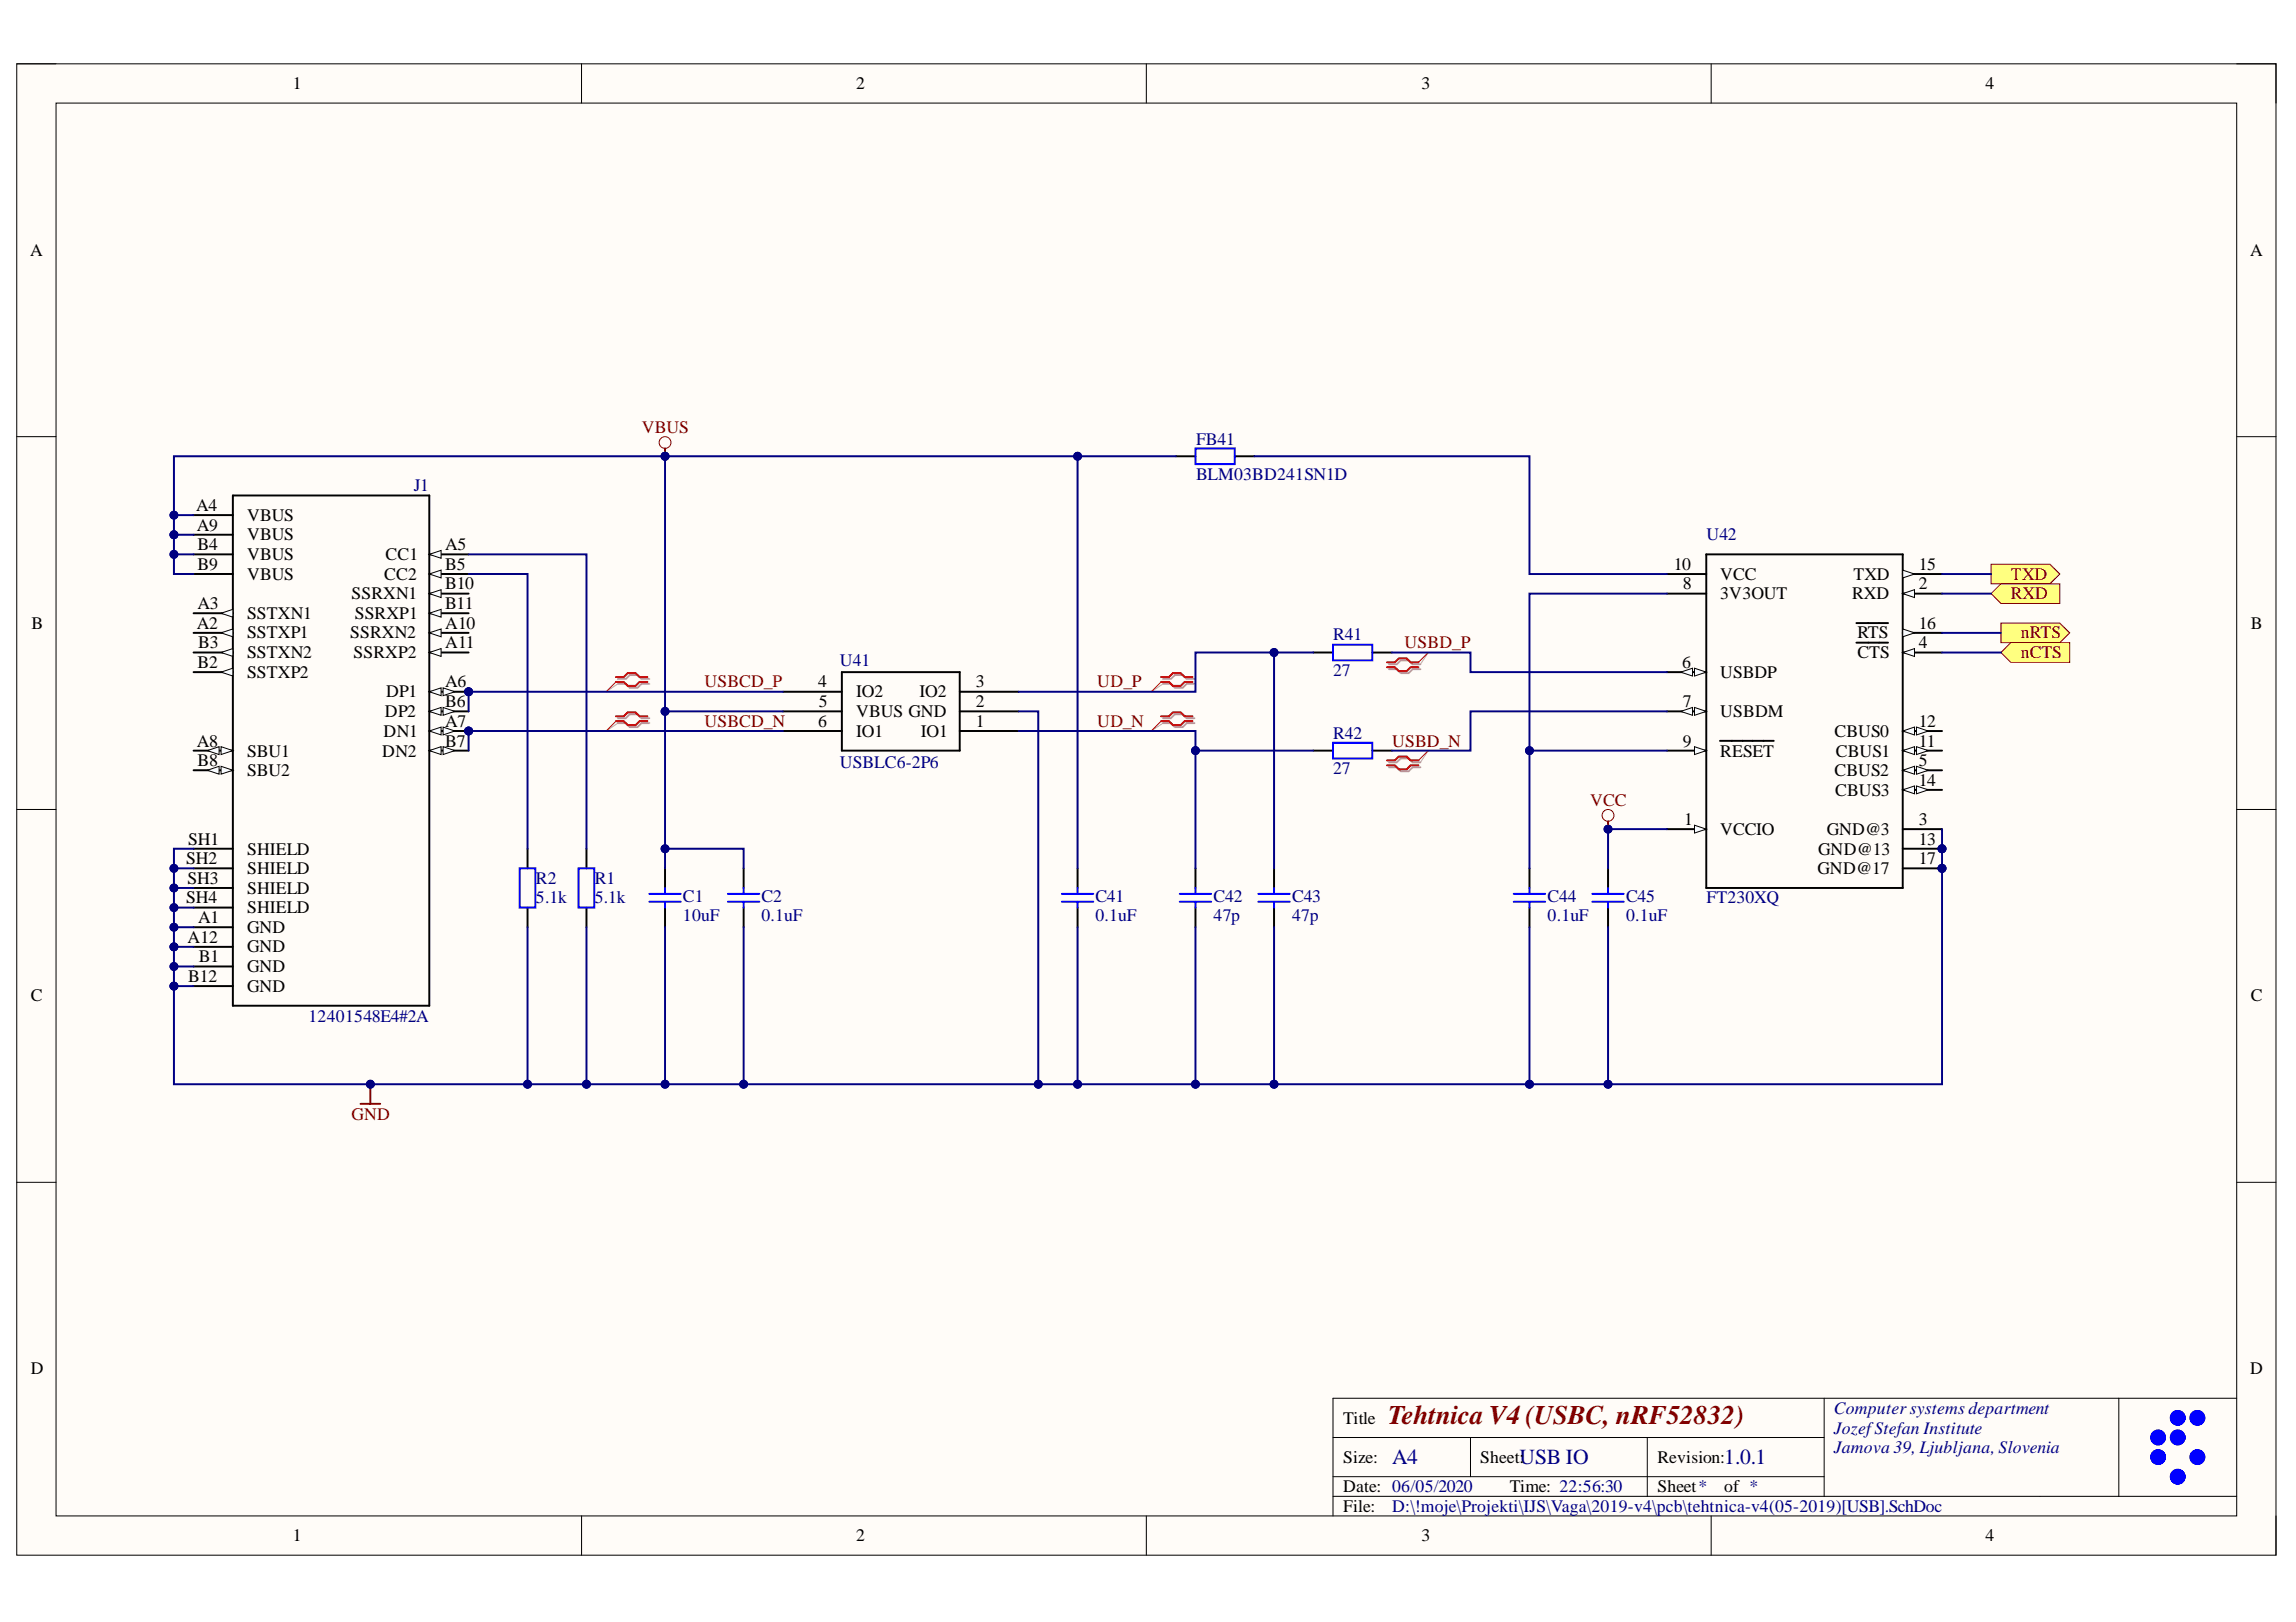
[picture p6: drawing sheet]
<svg xmlns="http://www.w3.org/2000/svg" width="297mm" height="210mm" viewBox="0 0 297 210" stroke-linecap="round" stroke-linejoin="round" font-family="sans-serif">
<defs><g id="words">
<text font-size="3.5" fill="#800000" x="179.6" y="184.3">Tehtnica V4 (USBC, nRF52832)</text>
<g font-size="2.8" fill="#000080">
<text x="180.1" y="189.5">A4</text>
<text x="196.6" y="189.5">USB IO</text>
<text x="223" y="189.5">1.0.1</text>
</g>
<g font-size="2.3">
<text x="37.9" y="11.6">1</text>
<text x="110.8" y="11.6">2</text>
<text x="183.9" y="11.6">3</text>
<text x="256.9" y="11.6">4</text>
<text x="3.9" y="33.1">A</text>
<text x="291.1" y="33.1">A</text>
<text x="25.4" y="66.1">A4</text>
<text x="25.5" y="68.7">A9</text>
<text x="25.5" y="71.2">B4</text>
<text x="32" y="69.9">VBUS</text>
<text x="32" y="67.4">VBUS</text>
<text x="57.6" y="71.2">A5</text>
<text x="25.5" y="73.7">B9</text>
<text x="32" y="75">VBUS</text>
<text x="32" y="72.5">VBUS</text>
<text x="45.5" y="77.5">SSRXN1</text>
<text x="49.7" y="75">CC2</text>
<text x="49.9" y="72.5">CC1</text>
<text x="57.6" y="76.3">B10</text>
<text x="57.6" y="73.7">B5</text>
<text x="216.5" y="73.7">10</text>
<text x="217.7" y="76.3">8</text>
<text x="222.5" y="77.5">3V3OUT</text>
<text x="222.5" y="75">VCC</text>
<text x="239.6" y="77.5">RXD</text>
<text x="239.8" y="75">TXD</text>
<text x="248.2" y="73.7">15</text>
<text x="248.2" y="76.3">2</text>
<text x="4.1" y="81.4">B</text>
<text x="25.5" y="81.4">A2</text>
<text x="25.5" y="78.8">A3</text>
<text x="25.6" y="83.9">B3</text>
<text x="32" y="82.6">SSTXP1</text>
<text x="32" y="80.1">SSTXN1</text>
<text x="45.3" y="82.6">SSRXN2</text>
<text x="45.9" y="80.1">SSRXP1</text>
<text x="57.6" y="83.9">A11</text>
<text x="57.6" y="81.4">A10</text>
<text x="57.6" y="78.8">B11</text>
<text x="240.3" y="82.6">RTS</text>
<text x="248.2" y="83.9">4</text>
<text x="248.2" y="81.4">16</text>
<text x="291.2" y="81.4">B</text>
<text x="25.5" y="86.4">B2</text>
<text x="32" y="87.7">SSTXP2</text>
<text x="32" y="85.2">SSTXN2</text>
<text x="45.7" y="85.2">SSRXP2</text>
<text x="57.6" y="89">A6</text>
<text x="105.9" y="89">4</text>
<text x="126.2" y="89">3</text>
<text x="217.6" y="86.4">6</text>
<text x="222.5" y="87.7">USBDP</text>
<text x="240.3" y="85.2">CTS</text>
<text x="49.6" y="95.4">DN1</text>
<text x="49.8" y="92.8">DP2</text>
<text x="50" y="90.2">DP1</text>
<text x="57.6" y="94.1">A7</text>
<text x="57.6" y="91.5">B6</text>
<text x="105.9" y="94.1">6</text>
<text x="105.9" y="91.5">5</text>
<text x="110.8" y="90.2">IO2</text>
<text x="110.8" y="92.8">VBUS GND</text>
<text x="110.8" y="95.4">IO1</text>
<text x="119" y="90.2">IO2</text>
<text x="119.1" y="95.4">IO1</text>
<text x="126.2" y="94.1">1</text>
<text x="126.2" y="91.5">2</text>
<text x="217.7" y="91.5">7</text>
<text x="222.5" y="92.8">USBDM</text>
<text x="237.3" y="95.4">CBUS0</text>
<text x="248.2" y="94.1">12</text>
<text x="25.5" y="96.6">A8</text>
<text x="25.5" y="99.2">B8</text>
<text x="32" y="100.4">SBU2</text>
<text x="32" y="97.9">SBU1</text>
<text x="49.5" y="97.9">DN2</text>
<text x="57.6" y="96.6">B7</text>
<text x="217.7" y="96.6">9</text>
<text x="222.5" y="97.9">RESET</text>
<text x="237.3" y="100.4">CBUS2</text>
<text x="237.5" y="97.9">CBUS1</text>
<text x="248.2" y="101.7">14</text>
<text x="248.2" y="99.2">5</text>
<text x="248.2" y="96.6">11</text>
<text x="217.9" y="106.8">1</text>
<text x="237.4" y="103">CBUS3</text>
<text x="248.2" y="106.8">3</text>
<text x="24.1" y="111.8">SH2</text>
<text x="24.4" y="109.3">SH1</text>
<text x="32" y="113.1">SHIELD</text>
<text x="32" y="110.6">SHIELD</text>
<text x="222.5" y="108">VCCIO</text>
<text x="235.1" y="113.1">GND@17</text>
<text x="235.2" y="110.6">GND@13</text>
<text x="236.3" y="108">GND@3</text>
<text x="248.2" y="111.8">17</text>
<text x="248.2" y="109.3">13</text>
<text x="24.1" y="116.9">SH4</text>
<text x="24.3" y="114.4">SH3</text>
<text x="25.6" y="119.5">A1</text>
<text x="32" y="118.2">SHIELD</text>
<text x="32" y="115.7">SHIELD</text>
<text x="24.3" y="122">A12</text>
<text x="25.7" y="124.5">B1</text>
<text x="32" y="125.8">GND</text>
<text x="32" y="123.3">GND</text>
<text x="32" y="120.7">GND</text>
<text x="4" y="129.6">C</text>
<text x="24.4" y="127.1">B12</text>
<text x="32" y="128.3">GND</text>
<text x="291.2" y="129.6">C</text>
<text x="4" y="177.8">D</text>
<text x="291.1" y="177.8">D</text>
<text x="173.8" y="184.3">Title</text>
<text x="173.8" y="189.3">Size:</text>
<text x="191.5" y="189.3">Sheet:</text>
<text x="214.4" y="189.3">Revision:</text>
<text x="173.8" y="193.1">Date: 06/05/2020</text>
<text x="173.8" y="195.7">File:</text>
<text x="195.3" y="193.1">Time: 22:56:30</text>
<text x="214.4" y="193.1">Sheet*</text>
<text x="223" y="193.1">of *</text>
<text x="37.9" y="199.5">1</text>
<text x="110.8" y="199.5">2</text>
<text x="183.9" y="199.5">3</text>
<text x="256.9" y="199.5">4</text>
</g>
<g font-size="2.3" fill="#800000">
<text x="83" y="56">VBUS</text>
<text x="260.2" y="75">TXD</text>
<text x="260.2" y="77.5">RXD</text>
<text x="181.7" y="83.9">USBD_P</text>
<text x="261.4" y="82.6">nRTS</text>
<text x="91.1" y="89">USBCD_P</text>
<text x="142" y="89">UD_P</text>
<text x="261.4" y="85.2">nCTS</text>
<text x="91.1" y="94.1">USBCD_N</text>
<text x="142" y="94.1">UD_N</text>
<text x="180.1" y="96.6">USBD_N</text>
<text x="205.7" y="104.2">VCC</text>
<text x="45.5" y="144.9">GND</text>
</g>
<g font-size="2.3" fill="#000080">
<text x="154.7" y="57.5">FB41</text>
<text x="53.5" y="63.5">J1</text>
<text x="154.7" y="62.1">BLM03BD241SN1D</text>
<text x="220.8" y="69.9">U42</text>
<text x="172.5" y="82.9">R41</text>
<text x="108.6" y="86.2">U41</text>
<text x="172.5" y="87.4">27</text>
<text x="172.5" y="95.6">R42</text>
<text x="108.6" y="99.4">USBLC6-2P6</text>
<text x="172.5" y="100.2">27</text>
<text x="69.3" y="114.4">R2</text>
<text x="69.3" y="116.9">5.1k</text>
<text x="76.9" y="114.4">R1</text>
<text x="76.9" y="116.9">5.1k</text>
<text x="88.4" y="116.7">C1</text>
<text x="88.4" y="119.2">10uF</text>
<text x="98.5" y="116.7">C2</text>
<text x="98.5" y="119.2">0.1uF</text>
<text x="141.7" y="116.7">C41</text>
<text x="141.7" y="119.2">0.1uF</text>
<text x="157" y="116.7">C42</text>
<text x="157" y="119.2">47p</text>
<text x="167.2" y="116.7">C43</text>
<text x="167.2" y="119.2">47p</text>
<text x="200.2" y="116.7">C44</text>
<text x="200.2" y="119.2">0.1uF</text>
<text x="210.4" y="116.7">C45</text>
<text x="210.4" y="119.2">0.1uF</text>
<text x="220.8" y="116.9">FT230XQ</text>
<text x="39.9" y="132.2">12401548E4#2A</text>
<text x="237.3" y="183">Computer systems department</text>
<text x="237.3" y="185.5">JozefStefan Institute</text>
<text x="237.3" y="188.1">Jamova 39, Ljubljana, Slovenia</text>
<text x="180.1" y="195.7">D:\!moje\Projekti\IJS\Vaga\2019-v4\pcb\tehtnica-v4(05-2019)[USB].SchDoc</text>
</g>
</g></defs>
<path d="M2.2 8.3h292.3v193h-292.3z" fill-rule="evenodd" fill="#fffcf8"/>
<path d="M2.2 8.3h292.3v193h-292.3z" fill="none" stroke="#000" stroke-width=".13"/>
<path d="M7.3 13.3h282.1v182.9h-282.1z" fill-rule="evenodd" fill="#fffcf8"/>
<g fill="none" stroke="#000" stroke-width=".13">
<path d="M2.2 8.3h5.1M7.3 13.3h282.1v182.9h-282.1zM75.2 8.3v5M148.3 8.3v5M221.4 8.3v5M289.4 8.3h5.1v5M2.2 56.5h5.1M289.4 56.5h5.1M2.2 104.8h5.1M289.4 104.8h5.1M2.2 153h5.1M289.4 153h5.1"/>
<path d="M75.2 196.2v5.1M148.3 196.2v5.1M172.5 186h63.5M172.5 193.6h116.9M172.5 191.1h63.5M190.2 186v5.1M213.1 186v7.6M221.4 196.2v5.1M236 180.9v12.7M274.1 180.9v12.7M289.4 180.9h-116.9v15.3M294.5 196.2v5.1"/>
</g>
<g fill="none" stroke="#00f" stroke-width="1.3">
<circle cx="279.2" cy="186" r=".38"/>
<circle cx="279.2" cy="188.6" r=".38"/>
<circle cx="281.7" cy="191.1" r=".38"/>
<circle cx="281.7" cy="186" r=".38"/>
<circle cx="281.7" cy="183.5" r=".38"/>
<circle cx="284.3" cy="183.5" r=".38"/>
<circle cx="284.3" cy="188.6" r=".38"/>
</g>
<path d="M101.3 94.6h7.6M101.3 92.1h7.6M101.3 89.5h7.6M108.9 87h15.3v10.1h-15.3zM124.2 94.6h7.6M124.2 92.1h7.6M124.2 89.5h7.6" fill="none" stroke="#000" stroke-width=".25"/>
<circle cx="251.2" cy="112.4" r=".51" fill="#000080"/>
<circle cx="251.2" cy="112.4" r=".51" fill="none" stroke="#000080" stroke-width=".13"/>
<circle cx="251.2" cy="109.8" r=".51" fill="#000080"/>
<circle cx="251.2" cy="109.8" r=".51" fill="none" stroke="#000080" stroke-width=".13"/>
<path d="M220.7 71.7h25.5v43.2h-25.5zM246.2 112.4h5" fill="none" stroke="#000" stroke-width=".25"/>
<circle cx="251.2" cy="112.4" r=".51" fill="#000080"/>
<circle cx="251.2" cy="112.4" r=".51" fill="none" stroke="#000080" stroke-width=".13"/>
<path d="M246.2 109.8h5" fill="none" stroke="#000" stroke-width=".25"/>
<circle cx="251.2" cy="109.8" r=".51" fill="#000080"/>
<circle cx="251.2" cy="109.8" r=".51" fill="none" stroke="#000080" stroke-width=".13"/>
<path d="M246.2 107.3h5M246.2 102.2h5" fill="none" stroke="#000" stroke-width=".25"/>
<path d="M246.2 102.2l1.5-.5v1z" fill="#f8fcff"/>
<path d="M246.2 102.2l1.5-.5v1z" fill="none" stroke="#000" stroke-width=".13"/>
<path d="M247.9 101.7l1.6 .5-1.6 .5z" fill="#f8fcff"/>
<path d="M247.9 101.7l1.6 .5-1.6 .5z" fill="none" stroke="#000" stroke-width=".13"/>
<path d="M246.2 99.7h5" fill="none" stroke="#000" stroke-width=".25"/>
<path d="M246.2 99.7l1.5-.5v1z" fill="#f8fcff"/>
<path d="M246.2 99.7l1.5-.5v1z" fill="none" stroke="#000" stroke-width=".13"/>
<path d="M247.9 99.2l1.6 .5-1.6 .5z" fill="#f8fcff"/>
<path d="M247.9 99.2l1.6 .5-1.6 .5z" fill="none" stroke="#000" stroke-width=".13"/>
<path d="M246.2 97.1h5" fill="none" stroke="#000" stroke-width=".25"/>
<path d="M246.2 97.1l1.5-.5v1z" fill="#f8fcff"/>
<path d="M246.2 97.1l1.5-.5v1z" fill="none" stroke="#000" stroke-width=".13"/>
<path d="M247.9 96.6l1.6 .5-1.6 .5z" fill="#f8fcff"/>
<path d="M247.9 96.6l1.6 .5-1.6 .5z" fill="none" stroke="#000" stroke-width=".13"/>
<path d="M246.2 94.6h5" fill="none" stroke="#000" stroke-width=".25"/>
<path d="M246.2 94.6l1.5-.5v1z" fill="#f8fcff"/>
<path d="M246.2 94.6l1.5-.5v1z" fill="none" stroke="#000" stroke-width=".13"/>
<path d="M247.9 94.1l1.6 .5-1.6 .5z" fill="#f8fcff"/>
<path d="M247.9 94.1l1.6 .5-1.6 .5z" fill="none" stroke="#000" stroke-width=".13"/>
<path d="M246.2 84.4h5" fill="none" stroke="#000" stroke-width=".25"/>
<path d="M246.2 84.4l1.5-.5v1.1z" fill="#f8fcff"/>
<path d="M246.2 84.4l1.5-.5v1.1z" fill="none" stroke="#000" stroke-width=".13"/>
<path d="M240.2 83.2h4.1M246.2 81.9h5" fill="none" stroke="#000" stroke-width=".25"/>
<path d="M246.2 81.4l1.5 .5-1.5 .5z" fill="#f8fcff"/>
<path d="M246.2 81.4l1.5 .5-1.5 .5z" fill="none" stroke="#000" stroke-width=".13"/>
<path d="M246.2 74.3h5M240.2 80.6h4.1" fill="none" stroke="#000" stroke-width=".25"/>
<path d="M246.2 73.8l1.5 .5-1.5 .5z" fill="#f8fcff"/>
<path d="M246.2 73.8l1.5 .5-1.5 .5z" fill="none" stroke="#000" stroke-width=".13"/>
<path d="M246.2 76.8h5" fill="none" stroke="#000" stroke-width=".25"/>
<path d="M246.2 76.8l1.5-.5v1z" fill="#f8fcff"/>
<path d="M246.2 76.8l1.5-.5v1z" fill="none" stroke="#000" stroke-width=".13"/>
<path d="M215.7 76.8h5M215.7 107.3h5" fill="none" stroke="#000" stroke-width=".25"/>
<path d="M219.2 106.8l1.5 .5-1.5 .5z" fill="#f8fcff"/>
<path d="M219.2 106.8l1.5 .5-1.5 .5z" fill="none" stroke="#000" stroke-width=".13"/>
<path d="M215.7 97.1h5" fill="none" stroke="#000" stroke-width=".25"/>
<path d="M219.2 96.6l1.5 .5-1.5 .5z" fill="#f8fcff"/>
<path d="M219.2 96.6l1.5 .5-1.5 .5z" fill="none" stroke="#000" stroke-width=".13"/>
<path d="M215.7 87h5M222.5 95.9h7" fill="none" stroke="#000" stroke-width=".25"/>
<path d="M219.2 86.5l1.5 .5-1.5 .5z" fill="#f8fcff"/>
<path d="M219.2 86.5l1.5 .5-1.5 .5z" fill="none" stroke="#000" stroke-width=".13"/>
<path d="M217.4 87l1.6-.5v1z" fill="#f8fcff"/>
<path d="M217.4 87l1.6-.5v1z" fill="none" stroke="#000" stroke-width=".13"/>
<path d="M215.7 92.1h5" fill="none" stroke="#000" stroke-width=".25"/>
<path d="M219.2 91.6l1.5 .5-1.5 .5z" fill="#f8fcff"/>
<path d="M219.2 91.6l1.5 .5-1.5 .5z" fill="none" stroke="#000" stroke-width=".13"/>
<path d="M217.4 92.1l1.6-.5v1z" fill="#f8fcff"/>
<path d="M217.4 92.1l1.6-.5v1z" fill="none" stroke="#000" stroke-width=".13"/>
<path d="M215.7 74.3h5" fill="none" stroke="#000" stroke-width=".25"/>
<circle cx="60.6" cy="94.6" r=".51" fill="#000080"/>
<circle cx="60.6" cy="94.6" r=".51" fill="none" stroke="#000080" stroke-width=".13"/>
<circle cx="60.6" cy="89.5" r=".51" fill="#000080"/>
<circle cx="60.6" cy="89.5" r=".51" fill="none" stroke="#000080" stroke-width=".13"/>
<path d="M30.1 64.1h25.4v66.1h-25.4zM25 99.7h5.1M25 120h5.1M25 117.5h5.1M25 114.9h5.1M25 112.4h5.1M25 109.8h5.1M25 127.6h5.1M25 125.1h5.1M25 122.5h5.1" fill="none" stroke="#000" stroke-width=".25"/>
<path d="M28.6 99.2l1.5 .5-1.5 .5z" fill="#f8fcff"/>
<path d="M28.6 99.2l1.5 .5-1.5 .5z" fill="none" stroke="#000" stroke-width=".13"/>
<path d="M26.8 99.7l1.5-.5v1z" fill="#f8fcff"/>
<path d="M26.8 99.7l1.5-.5v1z" fill="none" stroke="#000" stroke-width=".13"/>
<path d="M25 97.1h5.1" fill="none" stroke="#000" stroke-width=".25"/>
<path d="M28.6 96.6l1.5 .5-1.5 .5z" fill="#f8fcff"/>
<path d="M28.6 96.6l1.5 .5-1.5 .5z" fill="none" stroke="#000" stroke-width=".13"/>
<path d="M26.8 97.1l1.5-.5v1z" fill="#f8fcff"/>
<path d="M26.8 97.1l1.5-.5v1z" fill="none" stroke="#000" stroke-width=".13"/>
<path d="M25 87h5.1" fill="none" stroke="#000" stroke-width=".25"/>
<path d="M28.6 87l1.5-.5v1z" fill="#f8fcff"/>
<path d="M28.6 87l1.5-.5v1z" fill="none" stroke="#000" stroke-width=".13"/>
<path d="M25 84.4h5.1" fill="none" stroke="#000" stroke-width=".25"/>
<path d="M28.6 84.4l1.5-.5v1z" fill="#f8fcff"/>
<path d="M28.6 84.4l1.5-.5v1z" fill="none" stroke="#000" stroke-width=".13"/>
<path d="M25 81.9h5.1" fill="none" stroke="#000" stroke-width=".25"/>
<path d="M28.6 81.9l1.5-.5v1z" fill="#f8fcff"/>
<path d="M28.6 81.9l1.5-.5v1z" fill="none" stroke="#000" stroke-width=".13"/>
<path d="M25 79.4h5.1" fill="none" stroke="#000" stroke-width=".25"/>
<path d="M28.6 79.4l1.5-.5v1z" fill="#f8fcff"/>
<path d="M28.6 79.4l1.5-.5v1z" fill="none" stroke="#000" stroke-width=".13"/>
<path d="M25 74.3h5.1M25 71.7h5.1M25 69.2h5.1M25 66.7h5.1M55.5 97.1h5.1" fill="none" stroke="#000" stroke-width=".25"/>
<path d="M55.5 97.1l1.6-.5v1z" fill="#f8fcff"/>
<path d="M55.5 97.1l1.6-.5v1z" fill="none" stroke="#000" stroke-width=".13"/>
<path d="M57.3 96.6l1.5 .5-1.5 .5z" fill="#f8fcff"/>
<path d="M57.3 96.6l1.5 .5-1.5 .5z" fill="none" stroke="#000" stroke-width=".13"/>
<path d="M55.5 94.6h5.1" fill="none" stroke="#000" stroke-width=".25"/>
<path d="M55.5 94.6l1.6-.5v1z" fill="#f8fcff"/>
<path d="M55.5 94.6l1.6-.5v1z" fill="none" stroke="#000" stroke-width=".13"/>
<path d="M57.3 94.1l1.5 .5-1.5 .5z" fill="#f8fcff"/>
<path d="M57.3 94.1l1.5 .5-1.5 .5z" fill="none" stroke="#000" stroke-width=".13"/>
<circle cx="60.6" cy="94.6" r=".51" fill="#000080"/>
<circle cx="60.6" cy="94.6" r=".51" fill="none" stroke="#000080" stroke-width=".13"/>
<path d="M55.5 92.1h5.1" fill="none" stroke="#000" stroke-width=".25"/>
<path d="M55.5 92.1l1.6-.5v1z" fill="#f8fcff"/>
<path d="M55.5 92.1l1.6-.5v1z" fill="none" stroke="#000" stroke-width=".13"/>
<path d="M57.3 91.6l1.5 .5-1.5 .5z" fill="#f8fcff"/>
<path d="M57.3 91.6l1.5 .5-1.5 .5z" fill="none" stroke="#000" stroke-width=".13"/>
<path d="M55.5 89.5h5.1" fill="none" stroke="#000" stroke-width=".25"/>
<path d="M55.5 89.5l1.6-.5v1z" fill="#f8fcff"/>
<path d="M55.5 89.5l1.6-.5v1z" fill="none" stroke="#000" stroke-width=".13"/>
<path d="M57.3 89l1.5 .5-1.5 .5z" fill="#f8fcff"/>
<path d="M57.3 89l1.5 .5-1.5 .5z" fill="none" stroke="#000" stroke-width=".13"/>
<circle cx="60.6" cy="89.5" r=".51" fill="#000080"/>
<circle cx="60.6" cy="89.5" r=".51" fill="none" stroke="#000080" stroke-width=".13"/>
<path d="M55.5 84.4h5.1" fill="none" stroke="#000" stroke-width=".25"/>
<path d="M55.5 84.4l1.6-.5v1z" fill="#f8fcff"/>
<path d="M55.5 84.4l1.6-.5v1z" fill="none" stroke="#000" stroke-width=".13"/>
<path d="M55.5 81.9h5.1" fill="none" stroke="#000" stroke-width=".25"/>
<path d="M55.5 81.9l1.6-.5v1z" fill="#f8fcff"/>
<path d="M55.5 81.9l1.6-.5v1z" fill="none" stroke="#000" stroke-width=".13"/>
<path d="M55.5 79.4h5.1" fill="none" stroke="#000" stroke-width=".25"/>
<path d="M55.5 79.4l1.6-.5v1z" fill="#f8fcff"/>
<path d="M55.5 79.4l1.6-.5v1z" fill="none" stroke="#000" stroke-width=".13"/>
<path d="M55.5 76.8h5.1" fill="none" stroke="#000" stroke-width=".25"/>
<path d="M55.5 76.8l1.6-.5v1z" fill="#f8fcff"/>
<path d="M55.5 76.8l1.6-.5v1z" fill="none" stroke="#000" stroke-width=".13"/>
<path d="M55.5 74.3h5.1" fill="none" stroke="#000" stroke-width=".25"/>
<path d="M55.5 74.3l1.6-.5v1z" fill="#f8fcff"/>
<path d="M55.5 74.3l1.6-.5v1z" fill="none" stroke="#000" stroke-width=".13"/>
<path d="M55.5 71.7h5.1" fill="none" stroke="#000" stroke-width=".25"/>
<path d="M55.5 71.7l1.6-.5v1z" fill="#f8fcff"/>
<path d="M55.5 71.7l1.6-.5v1z" fill="none" stroke="#000" stroke-width=".13"/>
<path d="M169.9 84.4h2.5M169.9 97.1h2.5M177.5 84.4h2.6M177.5 97.1h2.6M68.2 109.8v2.6M68.2 117.5v2.5M75.9 109.8v2.6M75.9 117.5v2.5" fill="none" stroke="#000" stroke-width=".25"/>
<path d="M172.5 83.4h5v2.1h-5zM172.5 96.1h5v2.1h-5zM67.2 112.4h2.1v5.1h-2.1zM74.9 112.4h2v5.1h-2z" fill="none" stroke="#00f" stroke-width=".25"/>
<path d="M79.9 87.9h1.1l.5-.5h1l.5 .5h1M79.9 88.5h1.1l.5 .5h1l.5-.5h1M79.9 92.9h1.1l.5-.5h1l.5 .5h1M79.9 93.6h1.1l.5 .5h1l.5-.5h1M150.5 87.9h1l.5-.5h1l.5 .5h1M150.5 88.5h1l.5 .5h1l.5-.5h1M150.5 92.9h1l.5-.5h1l.5 .5h1M150.5 93.6h1l.5 .5h1l.5-.5h1M179.7 86.6h1l.5 .5h1l.5-.5h1.1M179.7 86h1l.5-.5h1l.5 .5h1.1M179.7 99.3h1l.5 .5h1l.5-.5h1.1M179.7 98.7h1l.5-.5h1l.5 .5h1.1" fill="none" stroke="#d0a19e" stroke-width=".25"/>
<path d="M79.9 88.5l-1.5 1M79.9 93.6l-1.5 1M150.5 88.5l-1.6 1M150.5 93.6l-1.6 1M184.8 84.4l-1 1.6M184.8 97.1l-1 1.6" fill="none" stroke="#d0a19e" stroke-width=".13"/>
<path d="M79.7 87.6h1l.5-.5h1l.5 .5h1.1M79.7 88.2h1l.5 .6h1l.5-.6h1.1M79.7 92.7h1l.5-.5h1l.5 .5h1.1M79.7 93.3h1l.5 .5h1l.5-.5h1.1M150.2 87.6h1l.5-.5h1.1l.5 .5h1M150.2 88.2h1l.5 .6h1.1l.5-.6h1M150.2 92.7h1l.5-.5h1.1l.5 .5h1M150.2 93.3h1l.5 .5h1.1l.5-.5h1M179.4 86.3h1.1l.5 .6h1l.5-.6h1M179.4 85.7h1.1l.5-.5h1l.5 .5h1M179.4 99h1.1l.5 .6h1l.5-.6h1M179.4 98.4h1.1l.5-.5h1l.5 .5h1" fill="none" stroke="#f00" stroke-width=".25"/>
<path d="M79.7 88.2l-1.3 1.3M79.7 93.3l-1.3 1.3M150.2 88.2l-1.3 1.3M150.2 93.3l-1.3 1.3M184.8 84.4l-1.3 1.3M184.8 97.1l-1.3 1.3" fill="none" stroke="#f00" stroke-width=".13"/>
<circle cx="86" cy="57.3" r=".76" fill="none" stroke="#800000" stroke-width=".13"/>
<path d="M86 58v1" fill="none" stroke="#800000" stroke-width=".25"/>
<circle cx="86" cy="59" r=".51" fill="#000080"/>
<circle cx="86" cy="59" r=".51" fill="none" stroke="#000080" stroke-width=".13"/>
<path d="M86 112.4v2.5M86 117.5v2.5M96.2 112.4v2.5M96.2 117.5v2.5" fill="none" stroke="#000" stroke-width=".25"/>
<path d="M84 115.7h4.1M84 116.7h4.1M86 114.9v.8M86 116.7v.8M94.2 115.7h4M94.2 116.7h4M96.2 114.9v.8M96.2 116.7v.8" fill="none" stroke="#00f" stroke-width=".25"/>
<path d="M46.6 142.9h2.6M47.9 140.3v2.6" fill="none" stroke="#800000" stroke-width=".25"/>
<circle cx="47.9" cy="140.3" r=".51" fill="#000080"/>
<circle cx="47.9" cy="140.3" r=".51" fill="none" stroke="#000080" stroke-width=".13"/>
<path d="M152.1 59h2.6M159.7 59h2.6M139.4 112.4v2.5M139.4 117.5v2.5M154.7 112.4v2.5M154.7 117.5v2.5M164.8 112.4v2.5M164.8 117.5v2.5M197.9 112.4v2.5M197.9 117.5v2.5" fill="none" stroke="#000" stroke-width=".25"/>
<g fill="none" stroke="#00f" stroke-width=".25">
<path d="M154.7 58h5v2.1h-5zM137.4 115.7h4M137.4 116.7h4M139.4 114.9v.8M139.4 116.7v.8M152.6 115.7h4.1M152.6 116.7h4.1M154.7 114.9v.8M154.7 116.7v.8M162.8 115.7h4.1M162.8 116.7h4.1M164.8 114.9v.8"/>
<path d="M164.8 116.7v.8M195.8 116.7h4.1M195.8 115.7h4.1M197.9 114.9v.8M197.9 116.7v.8"/>
</g>
<path d="M257.6 73h7.6l1.3 1.3-1.3 1.3h-7.6z" fill-rule="evenodd" fill="#ffff80"/>
<path d="M257.6 73h7.6l1.3 1.3-1.3 1.3h-7.6z" fill="none" stroke="#800000" stroke-width=".13"/>
<path d="M257.6 76.8l1.3-1.2h7.6v2.5h-7.6z" fill-rule="evenodd" fill="#ffff80"/>
<path d="M257.6 76.8l1.3-1.2h7.6v2.5h-7.6z" fill="none" stroke="#800000" stroke-width=".13"/>
<path d="M258.9 80.6h7.6l1.3 1.3-1.3 1.3h-7.6z" fill-rule="evenodd" fill="#ffff80"/>
<path d="M258.9 80.6h7.6l1.3 1.3-1.3 1.3h-7.6z" fill="none" stroke="#800000" stroke-width=".13"/>
<path d="M260.1 83.2h7.7v2.5h-7.7l-1.2-1.3z" fill-rule="evenodd" fill="#ffff80"/>
<path d="M260.1 83.2h7.7v2.5h-7.7l-1.2-1.3z" fill="none" stroke="#800000" stroke-width=".13"/>
<path d="M208 112.4v2.5M208 117.5v2.5" fill="none" stroke="#000" stroke-width=".25"/>
<path d="M206 115.7h4.1M206 116.7h4.1M208 114.9v.8M208 116.7v.8" fill="none" stroke="#00f" stroke-width=".25"/>
<path d="M101.3 94.6h-40.7v2.5" fill="none" stroke="#000080" stroke-width=".25"/>
<circle cx="60.6" cy="94.6" r=".51" fill="#000080"/>
<circle cx="60.6" cy="94.6" r=".51" fill="none" stroke="#000080" stroke-width=".13"/>
<path d="M101.3 89.5h-40.7v2.6" fill="none" stroke="#000080" stroke-width=".25"/>
<circle cx="60.6" cy="89.5" r=".51" fill="#000080"/>
<circle cx="60.6" cy="89.5" r=".51" fill="none" stroke="#000080" stroke-width=".13"/>
<path d="M22.5 69.2h2.5" fill="none" stroke="#000080" stroke-width=".25"/>
<circle cx="22.5" cy="69.2" r=".51" fill="#000080"/>
<circle cx="22.5" cy="69.2" r=".51" fill="none" stroke="#000080" stroke-width=".13"/>
<path d="M22.5 71.7v2.6h2.5" fill="none" stroke="#000080" stroke-width=".25"/>
<circle cx="22.5" cy="71.7" r=".51" fill="#000080"/>
<circle cx="22.5" cy="71.7" r=".51" fill="none" stroke="#000080" stroke-width=".13"/>
<path d="M25 66.7h-2.5v2.5" fill="none" stroke="#000080" stroke-width=".25"/>
<circle cx="22.5" cy="69.2" r=".51" fill="#000080"/>
<circle cx="22.5" cy="69.2" r=".51" fill="none" stroke="#000080" stroke-width=".13"/>
<circle cx="22.5" cy="66.7" r=".51" fill="#000080"/>
<circle cx="22.5" cy="66.7" r=".51" fill="none" stroke="#000080" stroke-width=".13"/>
<path d="M22.5 69.2v2.5h2.5" fill="none" stroke="#000080" stroke-width=".25"/>
<circle cx="22.5" cy="71.7" r=".51" fill="#000080"/>
<circle cx="22.5" cy="71.7" r=".51" fill="none" stroke="#000080" stroke-width=".13"/>
<circle cx="22.5" cy="69.2" r=".51" fill="#000080"/>
<circle cx="22.5" cy="69.2" r=".51" fill="none" stroke="#000080" stroke-width=".13"/>
<path d="M22.5 66.7v-7.7h63.5v33.1h15.3" fill="none" stroke="#000080" stroke-width=".25"/>
<circle cx="22.5" cy="66.7" r=".51" fill="#000080"/>
<circle cx="22.5" cy="66.7" r=".51" fill="none" stroke="#000080" stroke-width=".13"/>
<circle cx="86" cy="59" r=".51" fill="#000080"/>
<circle cx="86" cy="59" r=".51" fill="none" stroke="#000080" stroke-width=".13"/>
<circle cx="86" cy="92.1" r=".51" fill="#000080"/>
<circle cx="86" cy="92.1" r=".51" fill="none" stroke="#000080" stroke-width=".13"/>
<path d="M131.8 94.6h22.9v2.5h15.2" fill="none" stroke="#000080" stroke-width=".25"/>
<circle cx="154.7" cy="97.1" r=".51" fill="#000080"/>
<circle cx="154.7" cy="97.1" r=".51" fill="none" stroke="#000080" stroke-width=".13"/>
<path d="M60.6 74.3h7.6v35.5M60.6 71.7h15.3v38.1M22.5 112.4h2.5" fill="none" stroke="#000080" stroke-width=".25"/>
<circle cx="22.5" cy="112.4" r=".51" fill="#000080"/>
<circle cx="22.5" cy="112.4" r=".51" fill="none" stroke="#000080" stroke-width=".13"/>
<path d="M22.5 114.9h2.5" fill="none" stroke="#000080" stroke-width=".25"/>
<circle cx="22.5" cy="114.9" r=".51" fill="#000080"/>
<circle cx="22.5" cy="114.9" r=".51" fill="none" stroke="#000080" stroke-width=".13"/>
<path d="M22.5 117.5h2.5" fill="none" stroke="#000080" stroke-width=".25"/>
<circle cx="22.5" cy="117.5" r=".51" fill="#000080"/>
<circle cx="22.5" cy="117.5" r=".51" fill="none" stroke="#000080" stroke-width=".13"/>
<path d="M22.5 120h2.5" fill="none" stroke="#000080" stroke-width=".25"/>
<circle cx="22.5" cy="120" r=".51" fill="#000080"/>
<circle cx="22.5" cy="120" r=".51" fill="none" stroke="#000080" stroke-width=".13"/>
<path d="M22.5 122.5h2.5" fill="none" stroke="#000080" stroke-width=".25"/>
<circle cx="22.5" cy="122.5" r=".51" fill="#000080"/>
<circle cx="22.5" cy="122.5" r=".51" fill="none" stroke="#000080" stroke-width=".13"/>
<path d="M22.5 127.6h2.5" fill="none" stroke="#000080" stroke-width=".25"/>
<circle cx="22.5" cy="127.6" r=".51" fill="#000080"/>
<circle cx="22.5" cy="127.6" r=".51" fill="none" stroke="#000080" stroke-width=".13"/>
<path d="M22.5 122.5v2.6" fill="none" stroke="#000080" stroke-width=".25"/>
<circle cx="22.5" cy="125.1" r=".51" fill="#000080"/>
<circle cx="22.5" cy="125.1" r=".51" fill="none" stroke="#000080" stroke-width=".13"/>
<circle cx="22.5" cy="122.5" r=".51" fill="#000080"/>
<circle cx="22.5" cy="122.5" r=".51" fill="none" stroke="#000080" stroke-width=".13"/>
<path d="M25 125.1h-2.5v2.5" fill="none" stroke="#000080" stroke-width=".25"/>
<circle cx="22.5" cy="125.1" r=".51" fill="#000080"/>
<circle cx="22.5" cy="125.1" r=".51" fill="none" stroke="#000080" stroke-width=".13"/>
<circle cx="22.5" cy="127.6" r=".51" fill="#000080"/>
<circle cx="22.5" cy="127.6" r=".51" fill="none" stroke="#000080" stroke-width=".13"/>
<path d="M68.2 120v20.3" fill="none" stroke="#000080" stroke-width=".25"/>
<circle cx="68.2" cy="140.3" r=".51" fill="#000080"/>
<circle cx="68.2" cy="140.3" r=".51" fill="none" stroke="#000080" stroke-width=".13"/>
<path d="M75.9 120v20.3" fill="none" stroke="#000080" stroke-width=".25"/>
<circle cx="75.9" cy="140.3" r=".51" fill="#000080"/>
<circle cx="75.9" cy="140.3" r=".51" fill="none" stroke="#000080" stroke-width=".13"/>
<path d="M86 109.8h10.2v2.6" fill="none" stroke="#000080" stroke-width=".25"/>
<circle cx="86" cy="109.8" r=".51" fill="#000080"/>
<circle cx="86" cy="109.8" r=".51" fill="none" stroke="#000080" stroke-width=".13"/>
<path d="M86 120v20.3" fill="none" stroke="#000080" stroke-width=".25"/>
<circle cx="86" cy="140.3" r=".51" fill="#000080"/>
<circle cx="86" cy="140.3" r=".51" fill="none" stroke="#000080" stroke-width=".13"/>
<path d="M96.2 120v20.3" fill="none" stroke="#000080" stroke-width=".25"/>
<circle cx="96.2" cy="140.3" r=".51" fill="#000080"/>
<circle cx="96.2" cy="140.3" r=".51" fill="none" stroke="#000080" stroke-width=".13"/>
<path d="M131.8 92.1h2.5v48.2" fill="none" stroke="#000080" stroke-width=".25"/>
<circle cx="134.3" cy="140.3" r=".51" fill="#000080"/>
<circle cx="134.3" cy="140.3" r=".51" fill="none" stroke="#000080" stroke-width=".13"/>
<path d="M86 59h53.4v53.4" fill="none" stroke="#000080" stroke-width=".25"/>
<circle cx="139.4" cy="59" r=".51" fill="#000080"/>
<circle cx="139.4" cy="59" r=".51" fill="none" stroke="#000080" stroke-width=".13"/>
<circle cx="86" cy="59" r=".51" fill="#000080"/>
<circle cx="86" cy="59" r=".51" fill="none" stroke="#000080" stroke-width=".13"/>
<path d="M139.4 120v20.3" fill="none" stroke="#000080" stroke-width=".25"/>
<circle cx="139.4" cy="140.3" r=".51" fill="#000080"/>
<circle cx="139.4" cy="140.3" r=".51" fill="none" stroke="#000080" stroke-width=".13"/>
<path d="M154.7 97.1v15.3" fill="none" stroke="#000080" stroke-width=".25"/>
<circle cx="154.7" cy="97.1" r=".51" fill="#000080"/>
<circle cx="154.7" cy="97.1" r=".51" fill="none" stroke="#000080" stroke-width=".13"/>
<path d="M164.8 84.4v28" fill="none" stroke="#000080" stroke-width=".25"/>
<circle cx="164.8" cy="84.4" r=".51" fill="#000080"/>
<circle cx="164.8" cy="84.4" r=".51" fill="none" stroke="#000080" stroke-width=".13"/>
<path d="M154.7 120v20.3" fill="none" stroke="#000080" stroke-width=".25"/>
<circle cx="154.7" cy="140.3" r=".51" fill="#000080"/>
<circle cx="154.7" cy="140.3" r=".51" fill="none" stroke="#000080" stroke-width=".13"/>
<path d="M164.8 120v20.3" fill="none" stroke="#000080" stroke-width=".25"/>
<circle cx="164.8" cy="140.3" r=".51" fill="#000080"/>
<circle cx="164.8" cy="140.3" r=".51" fill="none" stroke="#000080" stroke-width=".13"/>
<path d="M197.9 120v20.3" fill="none" stroke="#000080" stroke-width=".25"/>
<circle cx="197.9" cy="140.3" r=".51" fill="#000080"/>
<circle cx="197.9" cy="140.3" r=".51" fill="none" stroke="#000080" stroke-width=".13"/>
<path d="M215.7 97.1h-17.8v15.3" fill="none" stroke="#000080" stroke-width=".25"/>
<circle cx="197.9" cy="97.1" r=".51" fill="#000080"/>
<circle cx="197.9" cy="97.1" r=".51" fill="none" stroke="#000080" stroke-width=".13"/>
<path d="M139.4 59h12.7" fill="none" stroke="#000080" stroke-width=".25"/>
<circle cx="139.4" cy="59" r=".51" fill="#000080"/>
<circle cx="139.4" cy="59" r=".51" fill="none" stroke="#000080" stroke-width=".13"/>
<path d="M162.3 59h35.6v15.3h17.8M25 109.8h-2.5v12.7" fill="none" stroke="#000080" stroke-width=".25"/>
<circle cx="22.5" cy="112.4" r=".51" fill="#000080"/>
<circle cx="22.5" cy="112.4" r=".51" fill="none" stroke="#000080" stroke-width=".13"/>
<circle cx="22.5" cy="114.9" r=".51" fill="#000080"/>
<circle cx="22.5" cy="114.9" r=".51" fill="none" stroke="#000080" stroke-width=".13"/>
<circle cx="22.5" cy="117.5" r=".51" fill="#000080"/>
<circle cx="22.5" cy="117.5" r=".51" fill="none" stroke="#000080" stroke-width=".13"/>
<circle cx="22.5" cy="120" r=".51" fill="#000080"/>
<circle cx="22.5" cy="120" r=".51" fill="none" stroke="#000080" stroke-width=".13"/>
<circle cx="22.5" cy="122.5" r=".51" fill="#000080"/>
<circle cx="22.5" cy="122.5" r=".51" fill="none" stroke="#000080" stroke-width=".13"/>
<path d="M169.9 84.4h-15.2v5.1h-22.9" fill="none" stroke="#000080" stroke-width=".25"/>
<circle cx="164.8" cy="84.4" r=".51" fill="#000080"/>
<circle cx="164.8" cy="84.4" r=".51" fill="none" stroke="#000080" stroke-width=".13"/>
<path d="M215.7 76.8h-17.8v20.3" fill="none" stroke="#000080" stroke-width=".25"/>
<circle cx="197.9" cy="97.1" r=".51" fill="#000080"/>
<circle cx="197.9" cy="97.1" r=".51" fill="none" stroke="#000080" stroke-width=".13"/>
<path d="M86 92.1v20.3" fill="none" stroke="#000080" stroke-width=".25"/>
<circle cx="86" cy="109.8" r=".51" fill="#000080"/>
<circle cx="86" cy="109.8" r=".51" fill="none" stroke="#000080" stroke-width=".13"/>
<circle cx="86" cy="92.1" r=".51" fill="#000080"/>
<circle cx="86" cy="92.1" r=".51" fill="none" stroke="#000080" stroke-width=".13"/>
<path d="M251.2 74.3h6.4M251.2 76.8h6.4M180.1 84.4h10.1v2.6h25.5M215.7 92.1h-25.5v5h-10.1M251.2 81.9h7.7M251.2 84.4h7.7M251.2 107.3v33h-228.7v-12.7" fill="none" stroke="#000080" stroke-width=".25"/>
<circle cx="251.2" cy="109.8" r=".51" fill="#000080"/>
<circle cx="251.2" cy="109.8" r=".51" fill="none" stroke="#000080" stroke-width=".13"/>
<circle cx="251.2" cy="112.4" r=".51" fill="#000080"/>
<circle cx="251.2" cy="112.4" r=".51" fill="none" stroke="#000080" stroke-width=".13"/>
<circle cx="208" cy="140.3" r=".51" fill="#000080"/>
<circle cx="208" cy="140.3" r=".51" fill="none" stroke="#000080" stroke-width=".13"/>
<circle cx="197.9" cy="140.3" r=".51" fill="#000080"/>
<circle cx="197.9" cy="140.3" r=".51" fill="none" stroke="#000080" stroke-width=".13"/>
<circle cx="164.8" cy="140.3" r=".51" fill="#000080"/>
<circle cx="164.8" cy="140.3" r=".51" fill="none" stroke="#000080" stroke-width=".13"/>
<circle cx="154.7" cy="140.3" r=".51" fill="#000080"/>
<circle cx="154.7" cy="140.3" r=".51" fill="none" stroke="#000080" stroke-width=".13"/>
<circle cx="139.4" cy="140.3" r=".51" fill="#000080"/>
<circle cx="139.4" cy="140.3" r=".51" fill="none" stroke="#000080" stroke-width=".13"/>
<circle cx="134.3" cy="140.3" r=".51" fill="#000080"/>
<circle cx="134.3" cy="140.3" r=".51" fill="none" stroke="#000080" stroke-width=".13"/>
<circle cx="96.2" cy="140.3" r=".51" fill="#000080"/>
<circle cx="96.2" cy="140.3" r=".51" fill="none" stroke="#000080" stroke-width=".13"/>
<circle cx="86" cy="140.3" r=".51" fill="#000080"/>
<circle cx="86" cy="140.3" r=".51" fill="none" stroke="#000080" stroke-width=".13"/>
<circle cx="75.9" cy="140.3" r=".51" fill="#000080"/>
<circle cx="75.9" cy="140.3" r=".51" fill="none" stroke="#000080" stroke-width=".13"/>
<circle cx="68.2" cy="140.3" r=".51" fill="#000080"/>
<circle cx="68.2" cy="140.3" r=".51" fill="none" stroke="#000080" stroke-width=".13"/>
<circle cx="47.9" cy="140.3" r=".51" fill="#000080"/>
<circle cx="47.9" cy="140.3" r=".51" fill="none" stroke="#000080" stroke-width=".13"/>
<circle cx="22.5" cy="127.6" r=".51" fill="#000080"/>
<circle cx="22.5" cy="127.6" r=".51" fill="none" stroke="#000080" stroke-width=".13"/>
<path d="M208 120v20.3" fill="none" stroke="#000080" stroke-width=".25"/>
<circle cx="208" cy="140.3" r=".51" fill="#000080"/>
<circle cx="208" cy="140.3" r=".51" fill="none" stroke="#000080" stroke-width=".13"/>
<path d="M215.7 107.3h-7.7v5.1" fill="none" stroke="#000080" stroke-width=".25"/>
<circle cx="208" cy="107.3" r=".51" fill="#000080"/>
<circle cx="208" cy="107.3" r=".51" fill="none" stroke="#000080" stroke-width=".13"/>
<circle cx="208" cy="105.5" r=".77" fill="none" stroke="#800000" stroke-width=".13"/>
<path d="M208 106.3v1" fill="none" stroke="#800000" stroke-width=".25"/>
<circle cx="208" cy="107.3" r=".51" fill="#000080"/>
<circle cx="208" cy="107.3" r=".51" fill="none" stroke="#000080" stroke-width=".13"/>
<use href="#words"/>
</svg>
